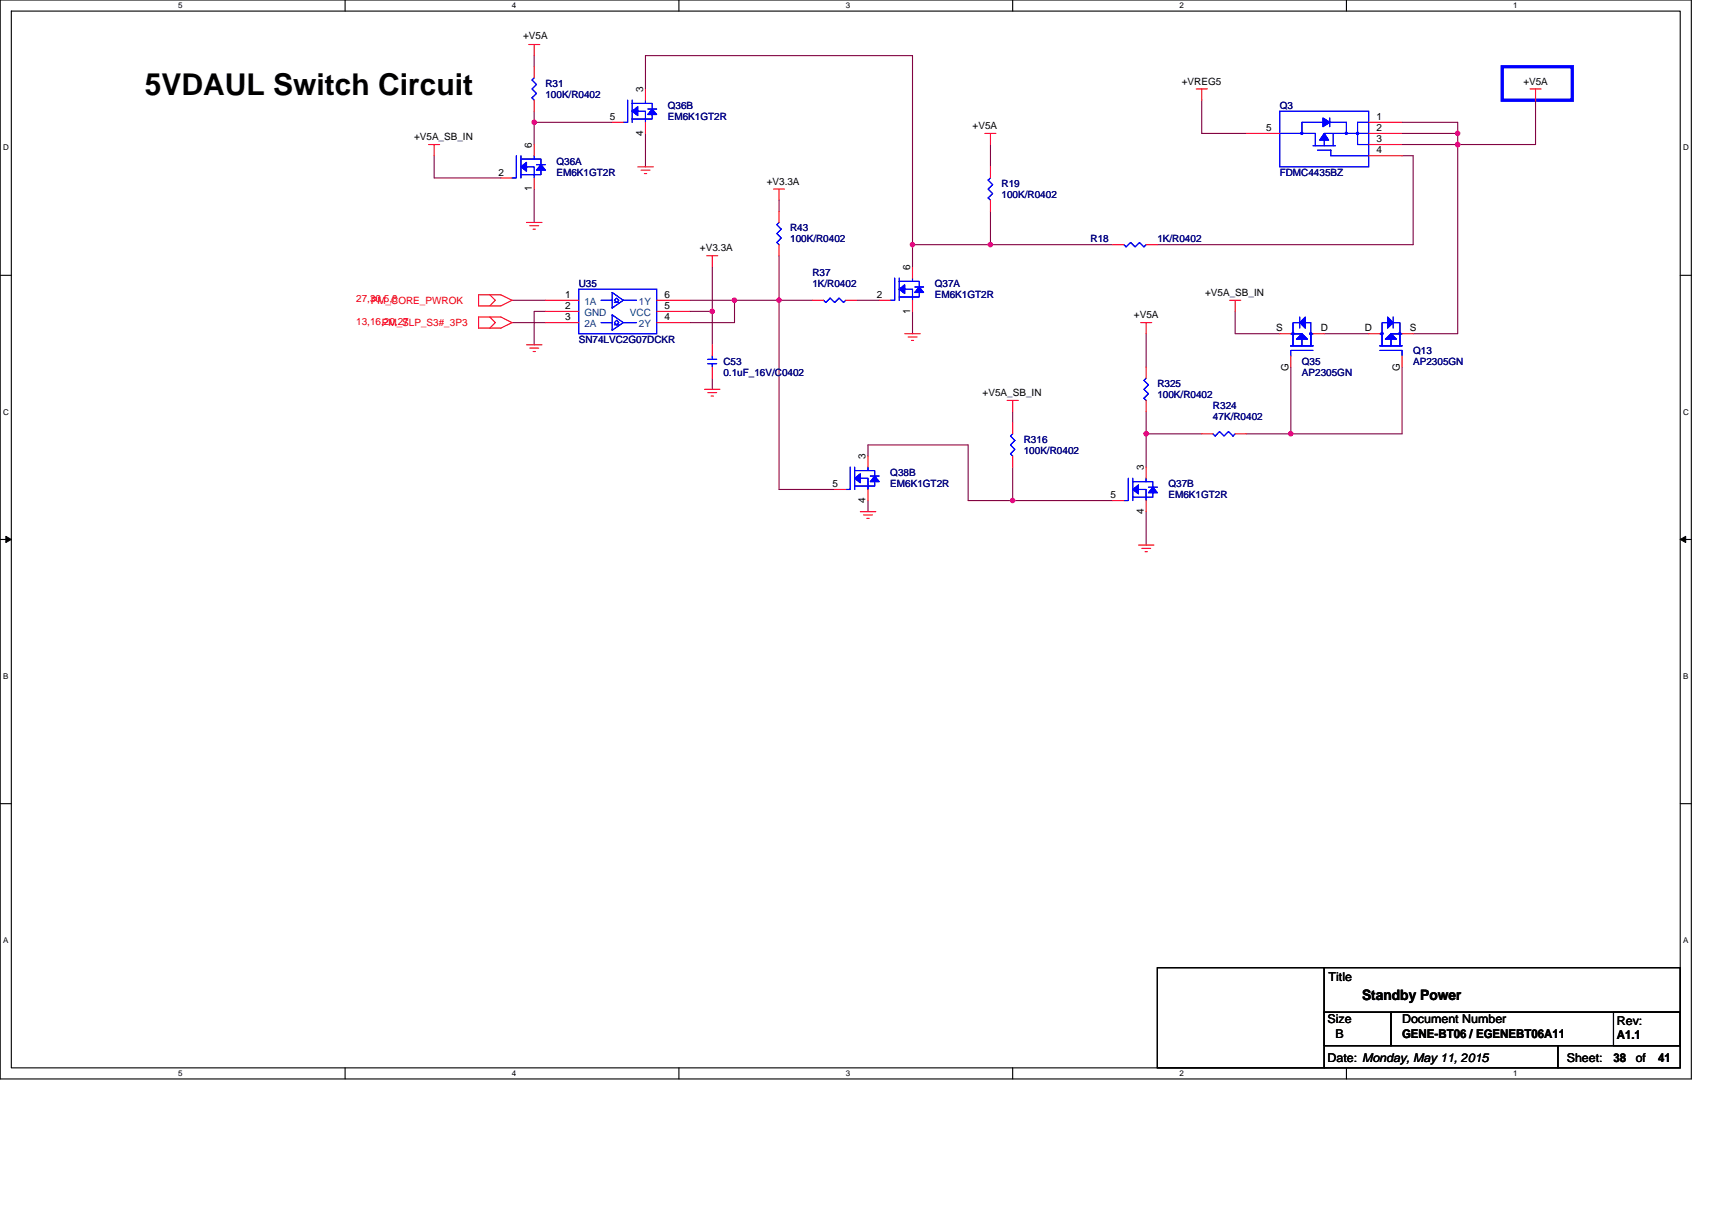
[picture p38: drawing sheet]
<svg xmlns="http://www.w3.org/2000/svg" width="297mm" height="210mm" viewBox="0 0 297 210" stroke-linecap="round" stroke-linejoin="round" font-family="sans-serif">
<defs><g id="words">
<text font-size="5.2" x="25.1" y="16.4">5VDAUL Switch Circuit</text>
<text font-size="2.5" x="236.3" y="173.5">Standby Power</text>
<g font-size="2.1">
<text x="230.5" y="170.2">Title</text>
<text x="230.3" y="177.6">Size</text>
<text x="243.3" y="177.6">Document Number</text>
<text x="280.5" y="177.9">Rev:</text>
<text x="230.3" y="184.3">Date: Monday, May 11, 2015</text>
<text x="231.7" y="180.1">B</text>
<text x="243.3" y="180.1">GENE-BT06 / EGENEBT06A11</text>
<text x="271.8" y="184.3">Sheet:</text>
<text x="279.9" y="184.4">38</text>
<text x="280.5" y="180.3">A1.1</text>
<text x="283.8" y="184.3">of</text>
<text x="287.7" y="184.4">41</text>
</g>
<g font-size="1.7">
<text x="90.8" y="6.8">+V5A</text>
<text x="111.6" y="16" transform="rotate(-90 111.6 16)">3</text>
<text x="205" y="14.7">+VREG5</text>
<text x="264.3" y="14.7">+V5A</text>
<text x="105.8" y="20.8">5</text>
<text x="111.6" y="23.5" transform="rotate(-90 111.6 23.5)">4</text>
<text x="168.8" y="22.4">+V5A</text>
<text x="219.7" y="22.8">5</text>
<text x="238.8" y="20.8">1</text>
<text x="238.8" y="22.8">2</text>
<text x="71.8" y="24.3">+V5A_SB_IN</text>
<text x="92.3" y="25.7" transform="rotate(-90 92.3 25.7)">6</text>
<text x="238.8" y="24.7">3</text>
<text x="238.8" y="26.6">4</text>
<text x="86.5" y="30.5">2</text>
<text x="92.3" y="33.2" transform="rotate(-90 92.3 33.2)">1</text>
<text x="133" y="32">+V3.3A</text>
<text x="121.5" y="43.6">+V3.3A</text>
<text x="157.9" y="46.9" transform="rotate(-90 157.9 46.9)">6</text>
<text x="98.1" y="51.7">1</text>
<text x="98.1" y="53.6">2</text>
<text x="115.3" y="53.6">5</text>
<text x="115.3" y="51.7">6</text>
<text x="152.1" y="51.7">2</text>
<text x="209.1" y="51.4">+V5A_SB_IN</text>
<text x="98.1" y="55.6">3</text>
<text x="115.3" y="55.6">4</text>
<text x="157.9" y="54.4" transform="rotate(-90 157.9 54.4)">1</text>
<text x="196.7" y="55.2">+V5A</text>
<text x="221.4" y="57.5">S</text>
<text x="229.2" y="57.5">D</text>
<text x="236.8" y="57.5">D</text>
<text x="244.6" y="57.5">S</text>
<text x="223.6" y="64.5" transform="rotate(-90 223.6 64.5)">G</text>
<text x="242.9" y="64.5" transform="rotate(-90 242.9 64.5)">G</text>
<text x="170.5" y="68.7">+V5A_SB_IN</text>
<text x="150.2" y="79.7" transform="rotate(-90 150.2 79.7)">3</text>
<text x="198.5" y="81.6" transform="rotate(-90 198.5 81.6)">3</text>
<text x="144.4" y="84.5">5</text>
<text x="150.2" y="87.2" transform="rotate(-90 150.2 87.2)">4</text>
<text x="192.7" y="86.5">5</text>
<text x="198.5" y="89.2" transform="rotate(-90 198.5 89.2)">4</text>
</g>
<g font-size="1.7" fill="#000080">
<text x="94.6" y="15">R31</text>
<text x="94.6" y="17">100K/R0402</text>
<text x="115.9" y="18.9">Q36B</text>
<text x="115.9" y="20.8">EM6K1GT2R</text>
<text x="222" y="18.9">Q3</text>
<text x="96.6" y="28.6">Q36A</text>
<text x="96.6" y="30.5">EM6K1GT2R</text>
<text x="173.8" y="32.4">R19</text>
<text x="173.8" y="34.4">100K/R0402</text>
<text x="222" y="30.5">FDMC4435BZ</text>
<text x="137.1" y="40.2">R43</text>
<text x="137.1" y="42.1">100K/R0402</text>
<text x="140.9" y="47.9">R37</text>
<text x="189.2" y="42.1">R18</text>
<text x="200.8" y="42.1">1K/R0402</text>
<text x="100.4" y="49.8">U35</text>
<text x="140.9" y="49.8">1K/R0402</text>
<text x="162.2" y="49.8">Q37A</text>
<text x="162.2" y="51.7">EM6K1GT2R</text>
<text x="100.4" y="59.5">SN74LVC2G07DCKR</text>
<text x="125.5" y="63.3">C53</text>
<text x="125.5" y="65.2">0.1uF_16V/C0402</text>
<text x="225.9" y="63.3">Q35</text>
<text x="225.9" y="65.2">AP2305GN</text>
<text x="245.2" y="61.4">Q13</text>
<text x="245.2" y="63.3">AP2305GN</text>
<text x="200.8" y="67.2">R325</text>
<text x="200.8" y="69.1">100K/R0402</text>
<text x="210.5" y="71">R324</text>
<text x="177.6" y="76.8">R316</text>
<text x="210.5" y="73">47K/R0402</text>
<text x="154.5" y="82.6">Q38B</text>
<text x="177.6" y="78.8">100K/R0402</text>
<text x="154.5" y="84.5">EM6K1GT2R</text>
<text x="202.7" y="84.5">Q37B</text>
<text x="202.7" y="86.5">EM6K1GT2R</text>
</g>
<g font-size="1.7" fill="#f00">
<text x="61.8" y="52.5">27,30,5,8</text>
<text x="64.3" y="52.7">PM_CORE_PWROK</text>
<text x="61.8" y="56.4">13,16,20,27</text>
<text x="66.2" y="56.6">PM_SLP_S3#_3P3</text>
</g>
<g font-size="1.7" fill="#004080">
<text x="101.4" y="52.9">1A</text>
<text x="110.8" y="52.9">1Y</text>
<text x="101.4" y="54.8">GND</text>
<text x="101.4" y="56.8">2A</text>
<text x="109.3" y="54.8">VCC</text>
<text x="110.8" y="56.8">2Y</text>
</g>
<g font-size="1.4">
<text x="30.9" y="1.5">5</text>
<text x="88.8" y="1.5">4</text>
<text x="146.7" y="1.5">3</text>
<text x="204.7" y="1.5">2</text>
<text x="262.6" y="1.5">1</text>
<text x=".5" y="26.1">D</text>
<text x="292" y="26.1">D</text>
<text x=".5" y="71.9">C</text>
<text x="292" y="71.9">C</text>
<text x=".5" y="117.8">B</text>
<text x="292" y="117.8">B</text>
<text x=".5" y="163.6">A</text>
<text x="292" y="163.6">A</text>
<text x="30.9" y="186.8">5</text>
<text x="88.8" y="186.8">4</text>
<text x="146.7" y="186.8">3</text>
<text x="204.7" y="186.8">2</text>
<text x="262.6" y="186.8">1</text>
</g>
</g></defs>
<path d="M0 0h293.5v187.2h-293.5zM2 1.9h289.5v183.4h-289.5z" fill="none" stroke="#000" stroke-width=".19"/>
<g fill="#fff">
<path d="M30.9 .2h.8v1.6h-.8z"/>
<path d="M30.9 185.5h.8v1.6h-.8z"/>
</g>
<path d="M59.9 0v1.9M59.9 185.3v1.9" fill="none" stroke="#000" stroke-width=".19"/>
<g fill="#fff">
<path d="M88.8 .2h.8v1.6h-.8z"/>
<path d="M88.8 185.5h.8v1.6h-.8z"/>
</g>
<path d="M117.8 0v1.9M117.8 185.3v1.9" fill="none" stroke="#000" stroke-width=".19"/>
<g fill="#fff">
<path d="M146.7 .2h.8v1.6h-.8z"/>
<path d="M146.7 185.5h.8v1.6h-.8z"/>
</g>
<path d="M175.7 0v1.9M175.7 185.3v1.9" fill="none" stroke="#000" stroke-width=".19"/>
<g fill="#fff">
<path d="M204.7 .2h.7v1.6h-.7z"/>
<path d="M204.7 185.5h.7v1.6h-.7z"/>
</g>
<path d="M233.6 0v1.9M233.6 185.3v1.9" fill="none" stroke="#000" stroke-width=".19"/>
<g fill="#fff">
<path d="M262.6 .2h.7v1.6h-.7z"/>
<path d="M262.6 185.5h.7v1.6h-.7z"/>
<path d="M.5 24.8h1v1.6h-1z"/>
<path d="M292 24.8h1v1.6h-1z"/>
<path d="M.5 70.7h1v1.5h-1z"/>
<path d="M292 70.7h1v1.5h-1z"/>
</g>
<path d="M0 47.8h2M291.5 47.8h2" fill="none" stroke="#000" stroke-width=".19"/>
<g fill="#fff">
<path d="M.5 116.5h.9v1.6h-.9z"/>
<path d="M292 116.5h.9v1.6h-.9z"/>
</g>
<path d="M0 93.6h2M291.5 93.6h2" fill="none" stroke="#000" stroke-width=".19"/>
<path d="M1 93.1l1 .5-1 .5zM291.5 93.6l1-.5v1z" fill="#000" stroke="#000" stroke-width=".17"/>
<g fill="#fff">
<path d="M.5 162.4h.9v1.5h-.9z"/>
<path d="M292 162.4h.9v1.5h-.9z"/>
</g>
<path d="M0 139.5h2M291.5 139.5h2M200.8 167.9h29v17.4h-29zM229.8 175.7h11.5v5.8h-11.5zM229.8 167.9h61.7v7.8h-61.7zM241.3 175.7h50.2v5.8h-50.2zM279.9 175.7h11.6v5.8h-11.6zM229.8 181.5h40.5v3.8h-40.5zM270.3 181.5h21.2v3.8h-21.2z" fill="none" stroke="#000" stroke-width=".19"/>
<path d="M260.6 11.6h12.2v5.8h-12.2z" fill="none" stroke="#00f" stroke-width=".57"/>
<g fill="none" stroke="#800040" stroke-width=".19">
<path d="M92.7 19.3v1.9M92.7 9.7v1.9M112 15.4v-5.7h46.3v32.8M208.5 17.4v5.8h7.7M266.4 17.4v7.7h-13.5M75.3 27v3.9h11.6M92.7 21.2h13.5M92.7 32.8v5.8M92.7 21.2v3.9M112 23.2v5.8M135.2 34.7v2M171.8 36.7v5.8"/>
<path d="M171.8 25.1v3.9M243.3 21.2h9.6v2M243.3 27h1.9v15.5h-44.4M243.3 23.2h9.6M243.3 25.1h9.6M252.9 23.2v1.9M252.9 25.1v32.8h-7.7M88.8 52.1h5.8M88.8 56h5.8M94.6 54h-1.9v5.8M119.7 54h3.9M119.7 52.1h7.7"/>
<path d="M123.6 46.3v7.7M123.6 54v5.8M127.4 52.1h7.8M127.4 52.1v3.9h-7.7M135.2 44.4v7.7M135.2 52.1v32.8h9.6M135.2 52.1h5.7M148.7 52.1h3.8M158.3 42.5v3.8M158.3 54v3.9M158.3 42.5h13.5M171.8 42.5h21.3"/>
<path d="M198.9 57.9v5.8M214.3 54v3.9h7.7M229.8 57.9h7.7M123.6 65.6v2M150.6 79.1v-1.9h17.4v9.7h7.7M175.7 71.4v1.9M198.9 75.3h9.6M198.9 71.4v3.9M198.9 75.3v5.8M216.2 75.3h7.8M224 63.7v11.6M243.3 63.7v11.6h-19.3"/>
<path d="M150.6 86.9v1.9M175.7 86.9h17.4M175.7 81.1v5.8M198.9 88.8v5.8"/>
</g>
<g fill="#f0f" stroke="#f0f" stroke-width=".19">
<circle cx="198.9" cy="75.3" r=".38"/>
<circle cx="171.8" cy="42.4" r=".38"/>
<circle cx="252.9" cy="25.1" r=".38"/>
<circle cx="127.4" cy="52.1" r=".38"/>
<circle cx="135.2" cy="52.1" r=".38"/>
<circle cx="223.9" cy="75.3" r=".38"/>
<circle cx="123.6" cy="54" r=".38"/>
<circle cx="252.9" cy="23.1" r=".38"/>
<circle cx="158.3" cy="42.4" r=".38"/>
<circle cx="92.7" cy="21.2" r=".38"/>
<circle cx="175.7" cy="86.9" r=".38"/>
</g>
<g fill="none" stroke="#f00" stroke-width=".19">
<path d="M91.7 7.7h2M92.7 7.7v2M92.7 17.4v1.9M92.7 11.6v1.9M112 15.4v2M207.6 15.4h1.9M208.5 15.4v2M265.5 15.4h1.9M266.4 15.4v2M74.4 25.1h1.9M75.3 25.1v1.9M86.9 30.9h1.9"/>
<path d="M91.4 38.6h2.6M91.9 39.2h1.6M92.5 39.8h.4M92.7 25.1v1.9M92.7 30.9v1.9M106.2 21.2h1.9M110.7 29h2.6M111.2 29.5h1.6M111.8 30.1h.4M112 21.2v2M134.2 32.8h1.9M135.2 32.8v1.9"/>
<path d="M135.2 36.7v1.9M170.9 23.2h1.9M171.8 23.2v1.9M171.8 34.7v2M171.8 29v1.9M216.2 23.2h5.8M237.5 21.2h5.8M237.5 23.2h5.8M237.5 25.1h5.8M237.5 27h5.8M83 51.2h3.9l1.9 .9-1.9 1h-3.9zM83 55h3.9l1.9 1-1.9 .9h-3.9z"/>
<path d="M85 51.2l.9 .9-.9 1M85 55l.9 1-.9 .9M91.4 59.8h2.6M94.6 52.1h5.8M94.6 54h5.8M94.6 56h5.8M113.9 56h5.8M113.9 54h5.8M113.9 52.1h5.8M122.6 44.4h1.9M123.6 44.4v1.9M123.6 59.8v2"/>
<path d="M135.2 42.5v1.9M140.9 52.1h2M146.7 52.1h2M152.5 52.1h2M157 57.9h2.7M157.6 58.5h1.5M158.1 59.1h.4M158.3 46.3v2M158.3 52.1v1.9M193.1 42.5h1.9M197.9 56h1.9M198.9 42.5h1.9"/>
<path d="M198.9 56v1.9M213.3 52.1h2M214.3 52.1v1.9M222 57.9h2M227.8 57.9h2M237.5 57.9h1.9M243.3 57.9h1.9M91.9 60.4h1.6M92.5 61h.4M122.2 67.6h2.7M122.8 68.1h1.6M123.4 68.7h.4"/>
<path d="M123.6 63.7v1.9M150.6 79.1v2M174.7 69.5h2M175.7 69.5v1.9M175.7 79.1v2M175.7 73.3v2M198.9 69.5v1.9M198.9 63.7v1.9M208.5 75.3h2M214.3 75.3h1.9M224 61.8v1.9M243.3 61.8v1.9"/>
<path d="M144.8 84.9h1.9M149.3 88.8h2.7M149.8 89.4h1.6M150.4 90h.4M150.6 84.9v2M193.1 86.9h1.9M197.5 94.6h2.7M198.1 95.2h1.5M198.7 95.7h.4M198.9 81.1v1.9M198.9 86.9v1.9"/>
</g>
<g fill="none" stroke="#00f" stroke-width=".19">
<path d="M92.7 13.5l-.4 .4 .8 .8-.8 .7 .8 .8-.8 .8 .4 .4M108.9 17.4v3.8h-.8M109.7 17.4v3.8M109.7 17.9h2.3M110.7 19.3h1.3v1.9M112 17.9h1.2v1M112 17.4v.5M112.4 18.9h1.5M113.2 19.9v.8h-3.5M222 19.3h15.5v9.7h-15.5zM89.6 27v3.9h-.8M90.4 27v3.9"/>
<path d="M90.4 27.6h2.3M91.4 29h1.3v1.9M92.7 27.6h1.1v1M92.7 27v.6M93.1 28.6h1.5M93.8 29.5v.8h-3.4M135.2 38.6l-.4 .4 .7 .8-.7 .7 .7 .8-.7 .8 .4 .4M171.8 30.9l-.4 .4 .8 .7-.8 .8 .8 .8-.8 .8 .4 .3M222 23.2h6.2v2.1M227.8 25.3h3.9M228.6 26.1h2.3v.9h6.6M229.5 21.2h-3.6v2"/>
<path d="M229.8 23.9v1.4M229.8 23.2h5.7v1.9h2M230.7 20.5v1.5M230.7 21.2h2.9v2M231.3 23.2v2.1M237.5 21.2h-2v2h2M100.4 50.2h13.5v7.7h-13.5zM104.3 52.1h1.9M104.3 56h1.9M106.2 50.8l1.9 1.3-1.9 1.4zM106.2 54.6l1.9 1.4-1.9 1.3zM106.6 52.1l.4-.4 .4 .4-.4 .4z"/>
<path d="M106.6 52.5h.8M106.6 56.4h.8M107 55.6l.4 .4-.4 .4-.4-.4zM108.1 52.1h2.3M108.1 56h2.3M146.7 52.1l-.3 .4-.8-.8-.8 .8-.8-.8-.7 .8-.4-.4M155.2 48.3v3.8h-.7M156 48.3v3.8M156 48.8h2.3M157 50.2h1.3v1.9M158.3 48.8h1.2v1M158.3 48.3v.5"/>
<path d="M158.7 49.8h1.5M159.5 50.8v.7h-3.5M198.9 42.5l-.4 .3-.8-.7-.8 .7-.7-.7-.8 .7-.4-.3M224 57.9h1.9M224.3 58.1v1.7M225.5 56h-1.2v4M225.5 55v1.9M225.9 58.9v1.1M226.5 56h.9v1.9M227.4 59.8v-1.9h.4h-.4v2.1M239.8 59.8v-1.9h-.4h.4v2.1M240.7 56h-.9v1.9"/>
<path d="M241.3 57.9h2M241.3 58.9v1.1M241.7 56h1.2v4M241.7 55v1.9M242.9 58.1v1.7M122.8 62.4h1.6M122.8 63.1h1.6M123.6 61.8v.6M123.6 63.1v.6M175.7 75.3l-.4 .4 .8 .7-.8 .8 .8 .8-.8 .8 .4 .3M198.9 65.6l-.4 .4 .8 .8-.8 .8 .8 .7-.8 .8 .4 .4M214.3 75.3l-.4 .4-.8-.8-.7 .8-.8-.8-.8 .8-.3-.4"/>
<path d="M224 60h3.8M227.8 60.8h-3.8v1M239.4 60h3.9M239.4 60.8h3.9v1M147.5 81.1v3.8h-.8M148.3 81.1v3.8M148.3 81.7h2.3M149.3 83h1.3v1.9M150.6 81.7h1.2v.9M150.6 81.1v.6M151 82.6h1.5M151.8 83.6v.7h-3.5"/>
<path d="M195.8 83v3.9h-.8M196.6 83v3.9M196.6 83.6h2.3M197.5 84.9h1.4v2M198.9 83.6h1.1v.9M198.9 83v.6M199.3 84.5h1.5M200 85.5v.8h-3.4"/>
</g>
<g fill="#00f" stroke="#00f" stroke-width=".19">
<path d="M229.8 23.2l.7 1.1h-1.5z" fill-rule="evenodd"/>
<path d="M229.5 20.5l1.2 .7-1.2 .8z" fill-rule="evenodd"/>
<path d="M225.7 23h.3v.3h-.3z" fill-rule="evenodd"/>
<path d="M233.5 23h.2v.3h-.2z" fill-rule="evenodd"/>
<path d="M235.4 23h.3v.3h-.3z" fill-rule="evenodd"/>
<path d="M229.8 23.2l.7 1.1h-1.5z" fill-rule="evenodd"/>
<path d="M229.5 20.5l1.2 .7-1.2 .8z" fill-rule="evenodd"/>
<path d="M225.7 23h.3v.3h-.3z" fill-rule="evenodd"/>
<path d="M233.5 23h.2v.3h-.2z" fill-rule="evenodd"/>
<path d="M235.4 23h.3v.3h-.3z" fill-rule="evenodd"/>
<path d="M224.9 58.9l1-1 1 1z" fill-rule="evenodd"/>
<path d="M226.5 55v1.9l-1-.9z" fill-rule="evenodd"/>
<path d="M227.3 57.8h.2v.2h-.2z" fill-rule="evenodd"/>
<path d="M224.2 57.8h.3v.2h-.3z" fill-rule="evenodd"/>
<path d="M224.9 58.9l1-1 1 1z" fill-rule="evenodd"/>
<path d="M226.5 55v1.9l-1-.9z" fill-rule="evenodd"/>
<path d="M227.3 57.8h.2v.2h-.2z" fill-rule="evenodd"/>
<path d="M224.2 57.8h.3v.2h-.3z" fill-rule="evenodd"/>
<path d="M196.6 84.9l.9-.7v1.5z" fill-rule="evenodd"/>
<path d="M200 84.5l.8 1h-1.5z" fill-rule="evenodd"/>
<path d="M196.6 84.9l.9-.7v1.5z" fill-rule="evenodd"/>
<path d="M200 84.5l.8 1h-1.5z" fill-rule="evenodd"/>
<path d="M90.4 29l1-.8v1.5z" fill-rule="evenodd"/>
<path d="M93.8 28.6l.8 .9h-1.5z" fill-rule="evenodd"/>
<path d="M90.4 29l1-.8v1.5z" fill-rule="evenodd"/>
<path d="M93.8 28.6l.8 .9h-1.5z" fill-rule="evenodd"/>
<path d="M109.7 19.3l1-.8v1.6z" fill-rule="evenodd"/>
<path d="M113.2 18.9l.7 1h-1.5z" fill-rule="evenodd"/>
<path d="M109.7 19.3l1-.8v1.6z" fill-rule="evenodd"/>
<path d="M113.2 18.9l.7 1h-1.5z" fill-rule="evenodd"/>
<path d="M240.4 58.9l.9-1 1 1z" fill-rule="evenodd"/>
<path d="M240.7 55l1 1-1 .9z" fill-rule="evenodd"/>
<path d="M239.6 57.8h.3v.2h-.3z" fill-rule="evenodd"/>
<path d="M242.7 57.8h.3v.2h-.3z" fill-rule="evenodd"/>
<path d="M240.4 58.9l.9-1 1 1z" fill-rule="evenodd"/>
<path d="M240.7 55l1 1-1 .9z" fill-rule="evenodd"/>
<path d="M239.6 57.8h.3v.2h-.3z" fill-rule="evenodd"/>
<path d="M242.7 57.8h.3v.2h-.3z" fill-rule="evenodd"/>
<path d="M156 50.2l1-.8v1.5z" fill-rule="evenodd"/>
<path d="M159.5 49.8l.7 1h-1.5z" fill-rule="evenodd"/>
<path d="M156 50.2l1-.8v1.5z" fill-rule="evenodd"/>
<path d="M159.5 49.8l.7 1h-1.5z" fill-rule="evenodd"/>
<path d="M148.3 83l1-.8v1.6z" fill-rule="evenodd"/>
<path d="M151.8 82.6l.7 1h-1.5z" fill-rule="evenodd"/>
<path d="M148.3 83l1-.8v1.6z" fill-rule="evenodd"/>
<path d="M151.8 82.6l.7 1h-1.5z" fill-rule="evenodd"/>
</g>
<use href="#words"/>
</svg>
